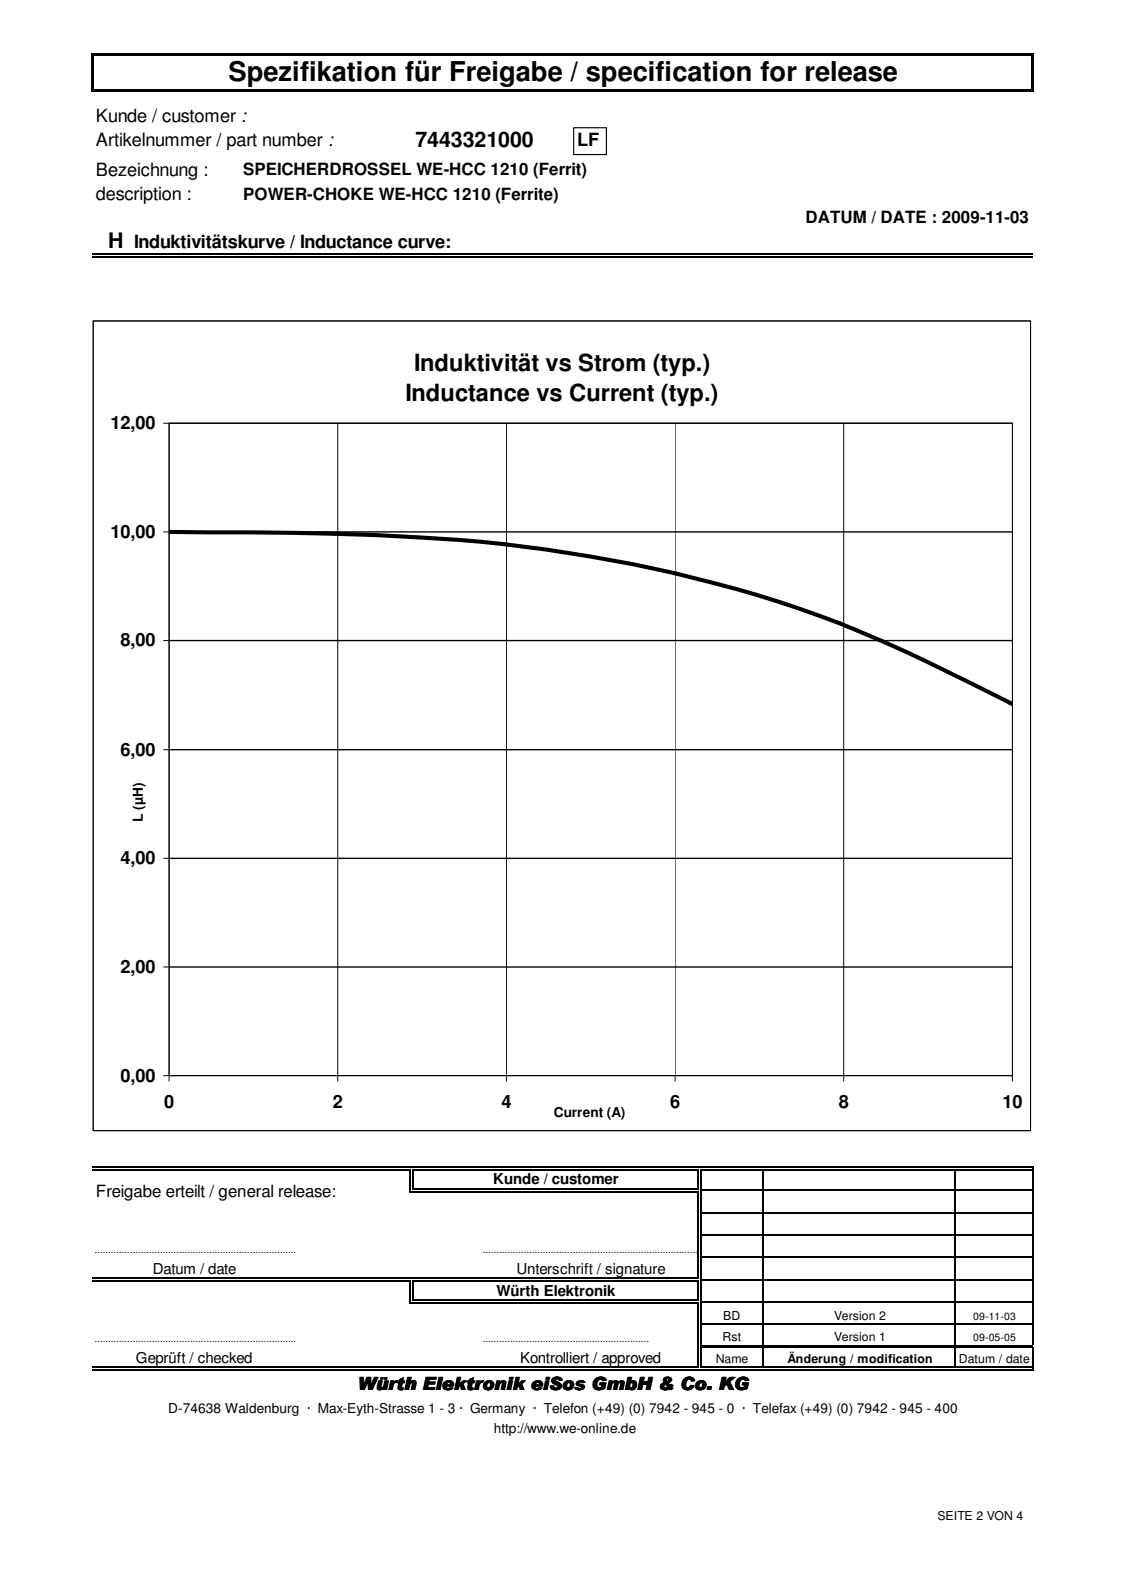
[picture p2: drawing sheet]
<svg xmlns="http://www.w3.org/2000/svg" width="210mm" height="297mm" viewBox="0 0 210 297" stroke-linecap="round" stroke-linejoin="round" font-family="sans-serif">
<defs><g id="words">
<text font-size="5.1" x="42.6" y="15.2">Spezifikation für Freigabe / specification for release</text>
<g font-size="4.4">
<text x="77.1" y="69.2">Induktivität vs Strom (typ.)</text>
<text x="75.5" y="74.8">Inductance vs Current (typ.)</text>
</g>
<g font-size="4">
<text x="77.4" y="27.4">7443321000</text>
<text x="20.2" y="46.2">H</text>
</g>
<g font-size="3.4">
<text x="17.9" y="22.8">Kunde / customer :</text>
<text x="17.9" y="27.2">Artikelnummer / part number :</text>
<text x="107.5" y="27.2">LF</text>
<text x="17.9" y="32.8">Bezeichnung :</text>
<text x="17.9" y="37.3">description :</text>
<text x="25" y="46.2">Induktivitätskurve / Inductance curve:</text>
<text x="20.6" y="79.9">12,00</text>
<text x="20.6" y="100.2">10,00</text>
<text x="22.4" y="120.4">8,00</text>
<text x="22.4" y="140.7">6,00</text>
<text x="22.4" y="161">4,00</text>
<text x="22.4" y="181.2">2,00</text>
<text x="22.4" y="201.4">0,00</text>
<text x="30.6" y="206.3">0</text>
<text x="62" y="206.3">2</text>
<text x="93.4" y="206.3">4</text>
<text x="124.8" y="206.3">6</text>
<text x="156.2" y="206.3">8</text>
<text x="186.7" y="206.3">10</text>
<text x="66.7" y="258.8">Würth Elektronik eiSos GmbH &amp; Co. KG</text>
</g>
<g font-size="3.1">
<text x="45.3" y="32.7">SPEICHERDROSSEL WE-HCC 1210 (Ferrit)</text>
<text x="45.3" y="37.3">POWER-CHOKE WE-HCC 1210 (Ferrite)</text>
<text x="150" y="41.5">DATUM / DATE : 2009-11-03</text>
<text x="17.9" y="222.8">Freigabe erteilt / general release:</text>
</g>
<g font-size="2.8">
<text x="91.9" y="220.6">Kunde / customer</text>
<text x="28.4" y="237.2">Datum / date</text>
<text x="96.2" y="237.2">Unterschrift / signature</text>
<text x="92.5" y="241.3">Würth Elektronik</text>
<text x="25.3" y="253.8">Geprüft / checked</text>
<text x="96.9" y="253.8">Kontrolliert / approved</text>
</g>
<g font-size="2.5">
<text x="26.6" y="153" transform="rotate(-90 26.6 153)">L (µH)</text>
<text x="103.1" y="208">Current (A)</text>
<text x="31.3" y="263.2">D-74638 Waldenburg · Max-Eyth-Strasse 1 - 3 · Germany · Telefon (+49) (0) 7942 - 945 - 0 · Telefax (+49) (0) 7942 - 945 - 400</text>
<text x="91.9" y="266.8">http://www.we-online.de</text>
</g>
<g font-size="2.3">
<text x="134.7" y="245.8">BD</text>
<text x="155.4" y="245.8">Version 2</text>
<text x="134.5" y="249.7">Rst</text>
<text x="155.4" y="249.7">Version 1</text>
<text x="133.3" y="253.8">Name</text>
<text x="146.6" y="253.8">Änderung / modification</text>
<text x="178.6" y="253.8">Datum / date</text>
<text x="174.6" y="283">SEITE 2 VON 4</text>
</g>
<g font-size="1.9">
<text x="17.6" y="233.3">..................................................................................</text>
<text x="89.9" y="233.3">..................................................................................</text>
<text x="181.3" y="245.8">09-11-03</text>
<text x="17.6" y="249.9">.................................................................................</text>
<text x="89.9" y="249.9">.............................................................</text>
<text x="181.3" y="249.7">09-05-05</text>
</g>
</g></defs>
<g fill="#000">
<path d="M16.9 9.8h.5v7.2h-.5zM17.4 9.8h175.1v.5h-175.1zM17.4 16.5h175.1v.5h-175.1zM192 10.3h.5v6.7h-.5zM76.3 217.7h.2v.2h-.2zM76.3 217.2h.7v.2h-.7zM76.8 217.7h.2v.2h-.2zM129.9 217.7h.2v.2h-.2zM129.9 217.2h.7v.2h-.7zM130.4 217.7h.2v.2h-.2zM76.3 221.8h.7v.3h-.7zM76.3 238.4h.2v.3h-.2z"/>
<path d="M76.3 221.3h.2v.8h-.2zM76.3 237.9h.7v.3h-.7zM76.8 221.3h.2v.3h-.2zM76.8 238.4h.2v.3h-.2zM129.9 221.3h.2v.3h-.2zM129.9 221.8h.2v.3h-.2zM129.9 237.9h.2v.3h-.2zM129.9 238.4h.2v.3h-.2zM130.4 221.3h.2v.8h-.2zM130.4 237.9h.2v.8h-.2zM76.3 242.6h.7v.2h-.7zM76.3 242.1h.2v.7h-.2z"/>
<path d="M76.8 242.1h.2v.2h-.2zM129.9 242.1h.2v.2h-.2zM129.9 254.5h.2v.3h-.2zM129.9 242.6h.2v.2h-.2zM129.9 255h.7v.3h-.7zM130.4 242.1h.2v.7h-.2zM130.4 254.5h.2v.3h-.2zM130.6 250.4h61.8v.6h-61.8z"/>
</g>
<g fill="none" stroke="#000" stroke-width=".25">
<path d="M17.2 47.4h175.2M17.2 47.9h175.2M17.2 217.3h59.1M17.2 217.8h59.1M76.4 217.9v3.4M76.9 217.9v3.4M77 217.3h52.9M77 217.8h52.9M130 217.9v3.4M130.5 217.9v3.4M130.6 217.3h61.6M130.6 217.8h61.6"/>
<path d="M142.2 217.9v32.5M177.9 217.9v32.5M192.3 217.2v33.2M17.2 238h59.1M17.2 238.5h59.1M76.4 238.7v3.4M76.9 238.7v3.4M77 221.4h52.9M77 222h52.9M77 238h52.9M77 238.5h52.9M130 222.1v15.8"/>
<path d="M130 238.7v3.4M130.5 222.1v15.8M130.5 238.7v3.4M130.6 221.7h61.8M130.6 225.8h61.8M130.6 230h61.8M130.6 234.1h61.8M130.6 238.3h61.8M17.2 254.6h112.7M17.2 255.1h112.7M77 242.2h52.9M77 242.7h52.9"/>
<path d="M130 242.8v11.7M130.5 242.8v11.7M130.6 254.6h61.6M130.6 255.1h61.6M130.6 242.4h61.8M130.6 246.6h61.8M142.2 251v3.5M177.9 251v3.5M192.3 251v4.3"/>
</g>
<path d="M17.4 59.9h174.5v150.7h-174.5z" fill="#fff"/>
<g fill="none" stroke="#000" stroke-width=".19">
<path d="M17.4 59.8h174.5v150.8h-174.5zM30.5 78.8h1v122.5M31.5 78.8h157.1v121.5h-157.1zM62.9 78.8v122.5M94.3 78.8v122.5M125.7 78.8v122.5M157.1 78.8v122.5M188.6 78.8v122.5M30.5 99.1h1M30.5 119.3h1M30.5 139.6h1M30.5 159.9h1"/>
<path d="M30.5 180.1h1M30.5 200.3h158.1"/>
</g>
<path d="M31.5 78.8h157.1M31.5 99.1h157.1M31.5 119.3h157.1M31.5 139.6h157.1M31.5 159.9h157.1M31.5 180.1h157.1" fill="none" stroke="#000" stroke-width=".25"/>
<path d="M31.5 99.1h7.6a504.5 504.5 0 0 1 54.8 2.2 254.5 254.5 0 0 1 62.5 14.8l3.9 1.6a397 397 0 0 1 28.4 13.5" fill="none" stroke="#000" stroke-width=".76"/>
<path d="M106.8 23.8h6.1v5h-6.1z" fill="none" stroke="#010101" stroke-width=".21"/>
<g fill="#fff">
<path d="M118.1 19.8h34.9v10.2h-34.9z" fill-rule="evenodd"/>
<path d="M118.1 19.8h34.9v10.2h-34.9z" fill-rule="evenodd"/>
</g>
<use href="#words"/>
</svg>
